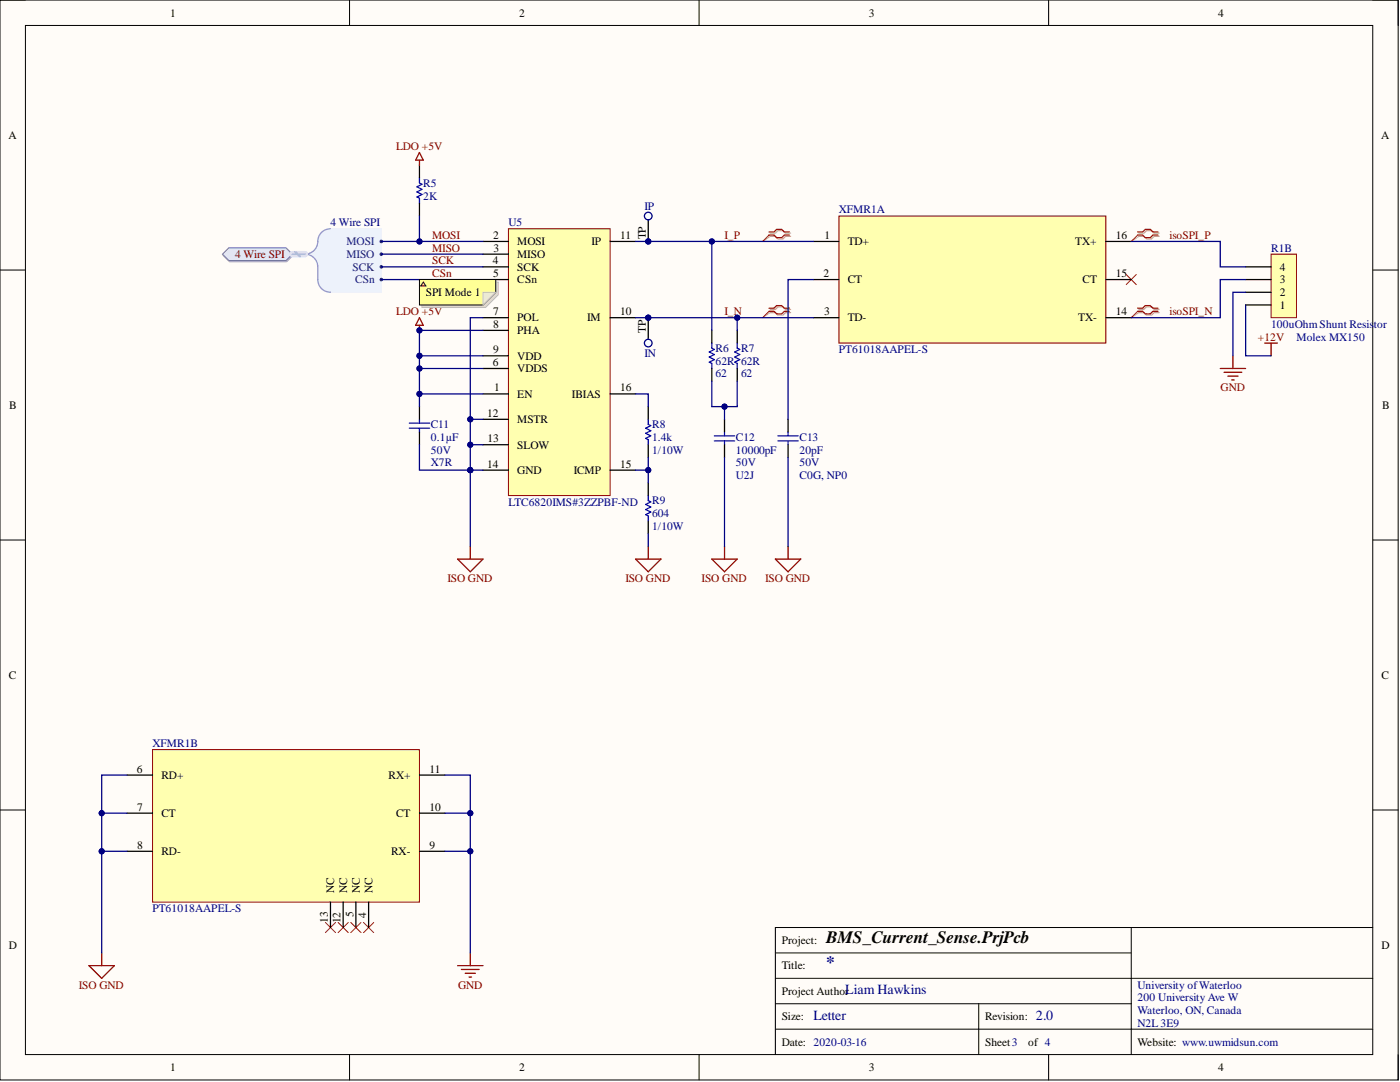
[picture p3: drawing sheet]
<svg xmlns="http://www.w3.org/2000/svg" width="279mm" height="216mm" viewBox="0 0 279 216" stroke-linecap="round" stroke-linejoin="round" font-family="sans-serif">
<defs><g id="words">
<text font-size="3.5" x="164.9" y="188.1">BMS_Current_Sense.PrjPcb</text>
<text font-size="3.5" fill="#000080" x="164.9" y="193.2">*</text>
<g font-size="2.8" fill="#000080">
<text x="162.3" y="203.5">Letter</text>
<text x="168.7" y="198.4">Liam Hawkins</text>
<text x="206.7" y="203.5">2.0</text>
</g>
<g font-size="2.3">
<text x="34" y="3.3">1</text>
<text x="103.6" y="3.3">2</text>
<text x="173.4" y="3.3">3</text>
<text x="243.1" y="3.3">4</text>
<text x="1.7" y="27.7">A</text>
<text x="275.7" y="27.7">A</text>
<text x="98.4" y="47.7">2</text>
<text x="123.8" y="47.7">11</text>
<text x="128.9" y="47.8" transform="rotate(-90 128.9 47.8)">TP</text>
<text x="164.5" y="47.7">1</text>
<text x="222.7" y="47.7">16</text>
<text x="98.3" y="52.7">4</text>
<text x="98.5" y="50.2">3</text>
<text x="103.2" y="48.9">MOSI</text>
<text x="103.2" y="51.5">MISO</text>
<text x="118" y="48.9">IP</text>
<text x="169.2" y="48.9">TD+</text>
<text x="214.6" y="48.9">TX+</text>
<text x="85" y="59.1">SPI Mode 1</text>
<text x="98.4" y="55.3">5</text>
<text x="103.2" y="54">SCK</text>
<text x="103.2" y="56.5">CSn</text>
<text x="164.4" y="55.3">2</text>
<text x="169.2" y="56.5">CT</text>
<text x="216" y="56.5">CT</text>
<text x="222.7" y="55.3">15</text>
<text x="255.4" y="59.1">2</text>
<text x="255.4" y="56.5">3</text>
<text x="255.4" y="54">4</text>
<text x="98.4" y="62.9">7</text>
<text x="98.4" y="65.4">8</text>
<text x="103.2" y="64.1">POL</text>
<text x="117.2" y="64.1">IM</text>
<text x="123.8" y="62.9">10</text>
<text x="164.5" y="62.9">3</text>
<text x="169.2" y="64.1">TD-</text>
<text x="215.2" y="64.1">TX-</text>
<text x="222.7" y="62.9">14</text>
<text x="255.4" y="61.6">1</text>
<text x="98.4" y="70.5">9</text>
<text x="103.2" y="66.7">PHA</text>
<text x="103.2" y="71.8">VDD</text>
<text x="128.9" y="66.4" transform="rotate(-90 128.9 66.4)">TP</text>
<text x="98.3" y="73">6</text>
<text x="103.2" y="74.3">VDDS</text>
<text x="1.9" y="81.6">B</text>
<text x="97.2" y="83.2">12</text>
<text x="98.6" y="78.1">1</text>
<text x="103.2" y="79.4">EN</text>
<text x="114.2" y="79.4">IBIAS</text>
<text x="123.8" y="78.1">16</text>
<text x="275.8" y="81.6">B</text>
<text x="97.3" y="88.2">13</text>
<text x="103.2" y="84.4">MSTR</text>
<text x="103.2" y="89.5">SLOW</text>
<text x="97.2" y="93.3">14</text>
<text x="103.2" y="94.6">GND</text>
<text x="114.5" y="94.6">ICMP</text>
<text x="123.8" y="93.3">15</text>
<text x="1.8" y="135.5">C</text>
<text x="275.7" y="135.5">C</text>
<text x="27.3" y="154.1">6</text>
<text x="32.2" y="155.4">RD+</text>
<text x="77.5" y="155.4">RX+</text>
<text x="85.7" y="154.1">11</text>
<text x="27.4" y="161.8">7</text>
<text x="85.7" y="161.8">10</text>
<text x="32.2" y="163">CT</text>
<text x="79.1" y="163">CT</text>
<text x="27.4" y="169.4">8</text>
<text x="32.2" y="170.6">RD-</text>
<text x="78" y="170.6">RX-</text>
<text x="85.7" y="169.4">9</text>
<text x="66.7" y="178.2" transform="rotate(-90 66.7 178.2)">NC</text>
<text x="69.3" y="178.2" transform="rotate(-90 69.3 178.2)">NC</text>
<text x="71.8" y="178.2" transform="rotate(-90 71.8 178.2)">NC</text>
<text x="74.3" y="178.2" transform="rotate(-90 74.3 178.2)">NC</text>
<text x="65.4" y="184.1" transform="rotate(-90 65.4 184.1)">13</text>
<text x="68" y="184.2" transform="rotate(-90 68 184.2)">12</text>
<text x="70.5" y="183" transform="rotate(-90 70.5 183)">5</text>
<text x="73.1" y="183.1" transform="rotate(-90 73.1 183.1)">4</text>
<text x="1.8" y="189.3">D</text>
<text x="156" y="188.4">Project:</text>
<text x="275.7" y="189.3">D</text>
<text x="156" y="193.4">Title:</text>
<text x="156" y="203.6">Size:</text>
<text x="156" y="198.5">Project Author</text>
<text x="196.6" y="203.6">Revision:</text>
<text x="156" y="208.7">Date: 2020-03-16</text>
<text x="196.6" y="208.7">Sheet3</text>
<text x="205.2" y="208.7">of 4</text>
<text x="227" y="208.7">Website: www.uwmidsun.com</text>
<text x="34" y="213.7">1</text>
<text x="103.6" y="213.7">2</text>
<text x="173.4" y="213.7">3</text>
<text x="243.1" y="213.7">4</text>
</g>
<g font-size="2.3" fill="#800000">
<text x="79.1" y="29.9">LDO +5V</text>
<text x="86.2" y="47.7">MOSI</text>
<text x="144.6" y="47.7">I_P</text>
<text x="233.4" y="47.7">isoSPI_P</text>
<text x="46.9" y="51.5">4 Wire SPI</text>
<text x="86.2" y="50.2">MISO</text>
<text x="86.2" y="52.7">SCK</text>
<text x="86.2" y="55.3">CSn</text>
<text x="79.1" y="62.9">LDO +5V</text>
<text x="144.6" y="62.9">I_N</text>
<text x="233.4" y="62.9">isoSPI_N</text>
<text x="251" y="68">+12V</text>
<text x="243.6" y="78.1">GND</text>
<text x="89.3" y="116.1">ISO GND</text>
<text x="124.8" y="116.1">ISO GND</text>
<text x="140" y="116.1">ISO GND</text>
<text x="152.7" y="116.1">ISO GND</text>
<text x="15.7" y="197.2">ISO GND</text>
<text x="91.4" y="197.2">GND</text>
</g>
<g font-size="2.3" fill="#000080">
<text x="84.5" y="37.3">R5</text>
<text x="84.5" y="39.8">2K</text>
<text x="128.6" y="41.8">IP</text>
<text x="66" y="45.1">4 Wire SPI</text>
<text x="101.5" y="45.1">U5</text>
<text x="167.4" y="42.6">XFMR1A</text>
<text x="253.7" y="50.2">R1B</text>
<text x="253.7" y="65.4">100uOhm Shunt Resis</text>
<text x="274.2" y="65.4">tor</text>
<text x="128.6" y="71.2">IN</text>
<text x="142.8" y="70.2">R6</text>
<text x="147.9" y="70.2">R7</text>
<text x="167.4" y="70.5">PT61018AAPEL-S</text>
<text x="258.7" y="68">Molex MX150</text>
<text x="142.8" y="75.3">62</text>
<text x="142.8" y="72.8">62R 62R</text>
<text x="147.9" y="75.3">62</text>
<text x="86" y="88">0.1µF</text>
<text x="86" y="85.4">C11</text>
<text x="130.1" y="88">1.4k</text>
<text x="130.1" y="85.4">R8</text>
<text x="146.9" y="88">C12</text>
<text x="159.6" y="88">C13</text>
<text x="86" y="90.5">50V</text>
<text x="86" y="93.1">X7R</text>
<text x="130.1" y="90.5">1/10W</text>
<text x="146.9" y="90.5">10000pF</text>
<text x="146.9" y="93.1">50V</text>
<text x="146.9" y="95.6">U2J</text>
<text x="159.6" y="90.5">20pF</text>
<text x="159.6" y="93.1">50V</text>
<text x="159.6" y="95.6">C0G, NP0</text>
<text x="101.5" y="100.9">LTC6820IMS#3ZZPBF-ND</text>
<text x="130.1" y="100.7">R9</text>
<text x="130.1" y="103.2">604</text>
<text x="130.1" y="105.7">1/10W</text>
<text x="30.4" y="149.1">XFMR1B</text>
<text x="30.4" y="182">PT61018AAPEL-S</text>
<text x="227" y="197.2">University ofWaterloo</text>
<text x="227" y="199.8">200 University Ave W</text>
<text x="227" y="202.3">Waterloo, ON, Canada</text>
<text x="227" y="204.9">N2L3E9</text>
</g>
<g font-size="2.3" fill="#003a70">
<text x="69.2" y="48.9">MOSI</text>
<text x="69.2" y="51.5">MISO</text>
<text x="70.4" y="54">SCK</text>
<text x="70.9" y="56.5">CSn</text>
</g>
</g></defs>
<path d="M0 0h279v215.5h-279z" fill-rule="evenodd" fill="#fffcf8"/>
<path d="M0 0h279v215.5h-279z" fill="none" stroke="#000" stroke-width=".2"/>
<path d="M5.1 5.1h268.9v205.3h-268.9z" fill-rule="evenodd" fill="#fffcf8"/>
<g fill="none" stroke="#000" stroke-width=".2">
<path d="M0 0h5.1M5.1 5.1h268.9v205.3h-268.9zM69.8 0v5.1M139.5 0v5.1M209.3 0v5.1M274 0h5v5.1M0 53.9h5.1M274 53.9h5M0 107.8h5.1M274 107.8h5M0 161.6h5.1M274 161.6h5"/>
<path d="M154.7 195.2h119.3M154.7 190.1h71.1M225.8 185.1v25.3M274 185.1h-119.3v25.3M69.8 210.4v5.1M139.5 210.4v5.1M154.7 200.3h71.1M154.7 205.4h119.3M195.3 200.3v10.1M209.3 210.4v5.1M279 210.4v5.1"/>
</g>
<path d="M155.2 88h4.1M155.2 87h4.1M157.3 86.2v.8M157.3 88v.7" fill="none" stroke="#00f" stroke-width=".25"/>
<path d="M157.3 83.7v2.5M157.3 88.7v2.6" fill="none" stroke="#000" stroke-width=".25"/>
<path d="M224.8 54.8l2 2M226.8 54.8l-2 2M64.9 184.1l2.1 2M67 184.1l-2.1 2M67.5 184.1l2 2M69.5 184.1l-2 2M70 184.1l2 2M72 184.1l-2 2M72.5 184.1l2.1 2M74.6 184.1l-2.1 2" fill="none" stroke="#f00" stroke-width=".2"/>
<path d="M167.4 43.1h53.3v25.4h-53.3z" fill-rule="evenodd" fill="#ffffb0"/>
<path d="M167.4 43.1h53.3v25.4h-53.3z" fill="none" stroke="#800000" stroke-width=".2"/>
<path d="M162.3 48.2h5.1M162.3 55.8h5.1M220.7 48.2h5.1M220.7 55.8h5.1M162.3 63.4h5.1M220.7 63.4h5.1" fill="none" stroke="#000" stroke-width=".25"/>
<path d="M30.4 149.6h53.3v30.4h-53.3z" fill-rule="evenodd" fill="#ffffb0"/>
<path d="M30.4 149.6h53.3v30.4h-53.3z" fill="none" stroke="#800000" stroke-width=".2"/>
<g fill="none" stroke="#000" stroke-width=".25">
<path d="M83.7 33v2.5M83.7 40.6v2.5M129.4 81.1v2.6M129.4 88.7v2.6M129.4 96.3v2.6M129.4 104v2.5M25.4 154.7h5M83.7 154.7h5.1M25.4 162.3h5M25.4 169.9h5M83.7 162.3h5.1M83.7 169.9h5.1"/>
<path d="M66 180v5.1M68.5 180v5.1M71 180v5.1M73.6 180v5.1"/>
</g>
<path d="M83.7 35.5v1l.5 .3-1 .5 1 .5-1 .5 1 .5-1 .5 .5 .3v1M129.4 83.7v1l.5 .2-1 .5 1 .6-1 .5 1 .5-1 .5 .5 .2v1M129.4 98.9v1l.5 .2-1 .6 1 .5-1 .5 1 .5-1 .5 .5 .2v1.1" fill="none" stroke="#00f" stroke-width=".25"/>
<path d="M63.7 46.9l1-.9 1.3-.4h10.1v12.7h-10.1l-1.3-.3-1-.9-.3-1.3v-3.2l-.6-1-1.3-.9 1.3-.8 .6-1.1v-.6z" fill-rule="evenodd" fill="#edf2fb"/>
<path d="M63.7 46.9l1-.9 1.3-.4h10.1v12.7h-10.1l-1.3-.3-1-.9-.3-1.3v-3.2l-.6-1-1.3-.9 1.3-.8 .6-1.1v-.6z" fill="none" stroke="#edf2fb" stroke-width=".2"/>
<path d="M66 45.6a2.72 2.72 0 0 0-2.6 3.2 2.53 2.53 0 0 1-2.5 1.9 2.53 2.53 0 0 1 2.5 2.5v2.6a2.53 2.53 0 0 0 2.6 2.5" fill="none" stroke="#8f9ec9" stroke-width=".25"/>
<circle cx="76.1" cy="48.2" r=".25" fill="#003a70"/>
<circle cx="76.1" cy="48.2" r=".25" fill="none" stroke="#003a70" stroke-width=".2"/>
<circle cx="76.1" cy="50.7" r=".25" fill="#003a70"/>
<circle cx="76.1" cy="50.7" r=".25" fill="none" stroke="#003a70" stroke-width=".2"/>
<circle cx="76.1" cy="53.2" r=".25" fill="#003a70"/>
<circle cx="76.1" cy="53.2" r=".25" fill="none" stroke="#003a70" stroke-width=".2"/>
<circle cx="76.1" cy="55.8" r=".25" fill="#003a70"/>
<circle cx="76.1" cy="55.8" r=".25" fill="none" stroke="#003a70" stroke-width=".2"/>
<path d="M44.5 51l1.3-1.3h11.4l1.3 1.3-1.3 1.2h-11.4z" fill-rule="evenodd" fill="#bac0ca"/>
<path d="M44.5 51l1.3-1.3h11.4l1.3 1.3-1.3 1.2h-11.4z" fill="none" stroke="#a6acb6" stroke-width=".2"/>
<path d="M44.4 50.7l1.3-1.3h11.4l1.2 1.3-1.2 1.3h-11.4z" fill-rule="evenodd" fill="#d5e4ff"/>
<path d="M44.4 50.7l1.3-1.3h11.4l1.2 1.3-1.2 1.3h-11.4z" fill="none" stroke="#71809b" stroke-width=".2"/>
<path d="M153.7 46.5h1l.5-.5h1.1l.5 .5h1M153.7 47.2h1l.5 .5h1.1l.5-.5h1M227.3 46.5h1l.5-.5h1l.5 .5h1M227.3 47.2h1l.5 .5h1l.5-.5h1M153.7 61.7h1l.5-.5h1.1l.5 .5h1M153.7 62.4h1l.5 .5h1.1l.5-.5h1M227.3 61.7h1l.5-.5h1l.5 .5h1M227.3 62.4h1l.5 .5h1l.5-.5h1" fill="none" stroke="#d0a19e" stroke-width=".25"/>
<path d="M153.7 47.2l-1.5 1M227.3 47.2l-1.5 1M153.7 62.4l-1.5 1M227.3 62.4l-1.5 1" fill="none" stroke="#d0a19e" stroke-width=".2"/>
<path d="M153.5 46.3h1l.5-.5h1l.5 .5h1M153.5 46.9h1l.5 .5h1l.5-.5h1M227 46.3h1l.6-.5h1l.5 .5h1M227 46.9h1l.6 .5h1l.5-.5h1M153.5 61.5h1l.5-.5h1l.5 .5h1M153.5 62.1h1l.5 .5h1l.5-.5h1M227 61.5h1l.6-.5h1l.5 .5h1M227 62.1h1l.6 .5h1l.5-.5h1" fill="none" stroke="#f00" stroke-width=".25"/>
<path d="M153.5 46.9l-1.3 1.3M227 46.9l-1.2 1.3M153.5 62.1l-1.3 1.3M227 62.1l-1.2 1.3" fill="none" stroke="#f00" stroke-width=".2"/>
<path d="M243.5 73.5h5.1M244.3 74.3h3.5M245 75.1h2.1M245.8 75.8h.5M246.1 71v2.5M252.4 68.5h2.5M253.7 68.5v2.5" fill="none" stroke="#800000" stroke-width=".25"/>
<path d="M253.7 50.7h5v12.7h-5z" fill-rule="evenodd" fill="#ffffb0"/>
<path d="M253.7 50.7h5v12.7h-5z" fill="none" stroke="#800000" stroke-width=".2"/>
<path d="M248.6 58.3h5.1M248.6 55.8h5.1M248.6 53.2h5.1M248.6 60.9h5.1M83.7 81.1v2.6M83.7 86.2v2.5" fill="none" stroke="#000" stroke-width=".25"/>
<path d="M83.7 30.4l.8 1.6h-1.6zM83.7 32v1M91.3 111.6h5.1l-2.5 2.5zM93.9 109v2.6M126.8 111.6h5.1l-2.5 2.5zM129.4 109v2.6M154.7 111.6h5.1l-2.5 2.5zM157.3 109v2.6M17.8 192.7h5l-2.5 2.5zM20.3 190.1v2.6" fill="none" stroke="#800000" stroke-width=".25"/>
<path d="M81.7 85.4h4M81.7 84.4h4M83.7 83.7v.7M83.7 85.4v.8" fill="none" stroke="#00f" stroke-width=".25"/>
<circle cx="129.4" cy="48.2" r=".51" fill="#000080"/>
<circle cx="129.4" cy="48.2" r=".51" fill="none" stroke="#000080" stroke-width=".2"/>
<path d="M129.4 43.1v5.1" fill="none" stroke="#000" stroke-width=".25"/>
<circle cx="129.4" cy="48.2" r=".51" fill="#000080"/>
<circle cx="129.4" cy="48.2" r=".51" fill="none" stroke="#000080" stroke-width=".2"/>
<circle cx="129.4" cy="43.1" r=".76" fill="#f8fcff"/>
<circle cx="129.4" cy="43.1" r=".76" fill="none" stroke="#000080" stroke-width=".25"/>
<circle cx="129.4" cy="63.4" r=".51" fill="#000080"/>
<circle cx="129.4" cy="63.4" r=".51" fill="none" stroke="#000080" stroke-width=".2"/>
<path d="M129.4 63.4v5.1" fill="none" stroke="#000" stroke-width=".25"/>
<circle cx="129.4" cy="63.4" r=".51" fill="#000080"/>
<circle cx="129.4" cy="63.4" r=".51" fill="none" stroke="#000080" stroke-width=".2"/>
<circle cx="129.4" cy="68.5" r=".76" fill="#f8fcff"/>
<circle cx="129.4" cy="68.5" r=".76" fill="none" stroke="#000080" stroke-width=".25"/>
<path d="M83.7 63.4l.8 1.5h-1.6zM83.7 64.9v1M91.3 192.7h5.1M92.1 193.4h3.5M92.8 194.2h2.1M93.6 195h.5M93.9 190.1v2.6" fill="none" stroke="#800000" stroke-width=".25"/>
<circle cx="83.7" cy="65.9" r=".51" fill="#000080"/>
<circle cx="83.7" cy="65.9" r=".51" fill="none" stroke="#000080" stroke-width=".2"/>
<path d="M101.5 45.6h20.3v53.3h-20.3z" fill-rule="evenodd" fill="#ffffb0"/>
<path d="M101.5 45.6h20.3v53.3h-20.3z" fill="none" stroke="#800000" stroke-width=".2"/>
<g fill="none" stroke="#000" stroke-width=".25">
<path d="M96.4 48.2h5.1M96.4 50.7h5.1M96.4 53.2h5.1M96.4 55.8h5.1M121.8 48.2h5M96.4 73.5h5.1M96.4 63.4h5.1M96.4 65.9h5.1M96.4 71h5.1M96.4 78.6h5.1M121.8 63.4h5M121.8 78.6h5"/>
<path d="M142.1 65.9v2.6M142.1 73.5v2.6M147.1 65.9v2.6M147.1 73.5v2.6M96.4 83.7h5.1M96.4 88.7h5.1M96.4 93.8h5.1M121.8 93.8h5M144.6 83.7v2.5M144.6 88.7v2.6"/>
</g>
<path d="M142.1 68.5v1l.5 .2-1.1 .5 1.1 .5-1.1 .5 1.1 .6-1.1 .5 .6 .2v1M147.1 68.5v1l.5 .2-1 .5 1 .5-1 .5 1 .6-1 .5 .5 .2v1M142.6 88h4M142.6 87h4M144.6 86.2v.8M144.6 88v.7" fill="none" stroke="#00f" stroke-width=".25"/>
<path d="M142.1 111.6h5l-2.5 2.5zM144.6 109v2.6" fill="none" stroke="#800000" stroke-width=".25"/>
<path d="M96.4 65.9h-12.7v5.1h12.7" fill="none" stroke="#000080" stroke-width=".25"/>
<circle cx="83.7" cy="65.9" r=".51" fill="#000080"/>
<circle cx="83.7" cy="65.9" r=".51" fill="none" stroke="#000080" stroke-width=".2"/>
<circle cx="83.7" cy="71" r=".51" fill="#000080"/>
<circle cx="83.7" cy="71" r=".51" fill="none" stroke="#000080" stroke-width=".2"/>
<path d="M58.3 50.7h2.6" fill="none" stroke="#cbdaff" stroke-width="1.3"/>
<path d="M58.9 50.3l1 .9" fill="none" stroke="#adbce7" stroke-width=".38"/>
<path d="M58.3 50.7h2.6" fill="none" stroke="#adbce7" stroke-width=".25"/>
<path d="M20.3 169.9h5.1" fill="none" stroke="#000080" stroke-width=".25"/>
<circle cx="20.3" cy="169.9" r=".51" fill="#000080"/>
<circle cx="20.3" cy="169.9" r=".51" fill="none" stroke="#000080" stroke-width=".2"/>
<path d="M20.3 162.3h5.1" fill="none" stroke="#000080" stroke-width=".25"/>
<circle cx="20.3" cy="162.3" r=".51" fill="#000080"/>
<circle cx="20.3" cy="162.3" r=".51" fill="none" stroke="#000080" stroke-width=".2"/>
<path d="M25.4 154.7h-5.1v35.4" fill="none" stroke="#000080" stroke-width=".25"/>
<circle cx="20.3" cy="169.9" r=".51" fill="#000080"/>
<circle cx="20.3" cy="169.9" r=".51" fill="none" stroke="#000080" stroke-width=".2"/>
<circle cx="20.3" cy="162.3" r=".51" fill="#000080"/>
<circle cx="20.3" cy="162.3" r=".51" fill="none" stroke="#000080" stroke-width=".2"/>
<path d="M76.1 55.8h20.3M76.1 53.2h20.3M76.1 50.7h20.3M76.1 48.2h7.6" fill="none" stroke="#000080" stroke-width=".25"/>
<circle cx="83.7" cy="48.2" r=".51" fill="#000080"/>
<circle cx="83.7" cy="48.2" r=".51" fill="none" stroke="#000080" stroke-width=".2"/>
<path d="M83.7 88.7v5.1h10.2" fill="none" stroke="#000080" stroke-width=".25"/>
<circle cx="93.9" cy="93.8" r=".51" fill="#000080"/>
<circle cx="93.9" cy="93.8" r=".51" fill="none" stroke="#000080" stroke-width=".2"/>
<path d="M83.7 73.5h12.7" fill="none" stroke="#000080" stroke-width=".25"/>
<circle cx="83.7" cy="73.5" r=".51" fill="#000080"/>
<circle cx="83.7" cy="73.5" r=".51" fill="none" stroke="#000080" stroke-width=".2"/>
<path d="M83.7 43.1v5.1h12.7" fill="none" stroke="#000080" stroke-width=".25"/>
<circle cx="83.7" cy="48.2" r=".51" fill="#000080"/>
<circle cx="83.7" cy="48.2" r=".51" fill="none" stroke="#000080" stroke-width=".2"/>
<path d="M88.8 169.9h5.1" fill="none" stroke="#000080" stroke-width=".25"/>
<circle cx="93.9" cy="169.9" r=".51" fill="#000080"/>
<circle cx="93.9" cy="169.9" r=".51" fill="none" stroke="#000080" stroke-width=".2"/>
<path d="M88.8 162.3h5.1" fill="none" stroke="#000080" stroke-width=".25"/>
<circle cx="93.9" cy="162.3" r=".51" fill="#000080"/>
<circle cx="93.9" cy="162.3" r=".51" fill="none" stroke="#000080" stroke-width=".2"/>
<path d="M88.8 154.7h5.1v35.4" fill="none" stroke="#000080" stroke-width=".25"/>
<circle cx="93.9" cy="169.9" r=".51" fill="#000080"/>
<circle cx="93.9" cy="169.9" r=".51" fill="none" stroke="#000080" stroke-width=".2"/>
<circle cx="93.9" cy="162.3" r=".51" fill="#000080"/>
<circle cx="93.9" cy="162.3" r=".51" fill="none" stroke="#000080" stroke-width=".2"/>
<path d="M93.9 93.8h2.5" fill="none" stroke="#000080" stroke-width=".25"/>
<circle cx="93.9" cy="93.8" r=".51" fill="#000080"/>
<circle cx="93.9" cy="93.8" r=".51" fill="none" stroke="#000080" stroke-width=".2"/>
<path d="M93.9 88.7h2.5" fill="none" stroke="#000080" stroke-width=".25"/>
<circle cx="93.9" cy="88.7" r=".51" fill="#000080"/>
<circle cx="93.9" cy="88.7" r=".51" fill="none" stroke="#000080" stroke-width=".2"/>
<path d="M93.9 83.7h2.5" fill="none" stroke="#000080" stroke-width=".25"/>
<circle cx="93.9" cy="83.7" r=".51" fill="#000080"/>
<circle cx="93.9" cy="83.7" r=".51" fill="none" stroke="#000080" stroke-width=".2"/>
<path d="M96.4 63.4h-2.5v30.4" fill="none" stroke="#000080" stroke-width=".25"/>
<circle cx="93.9" cy="93.8" r=".51" fill="#000080"/>
<circle cx="93.9" cy="93.8" r=".51" fill="none" stroke="#000080" stroke-width=".2"/>
<circle cx="93.9" cy="88.7" r=".51" fill="#000080"/>
<circle cx="93.9" cy="88.7" r=".51" fill="none" stroke="#000080" stroke-width=".2"/>
<circle cx="93.9" cy="83.7" r=".51" fill="#000080"/>
<circle cx="93.9" cy="83.7" r=".51" fill="none" stroke="#000080" stroke-width=".2"/>
<path d="M126.8 93.8h2.6" fill="none" stroke="#000080" stroke-width=".25"/>
<circle cx="129.4" cy="93.8" r=".51" fill="#000080"/>
<circle cx="129.4" cy="93.8" r=".51" fill="none" stroke="#000080" stroke-width=".2"/>
<path d="M126.8 78.6h2.6v2.5M126.8 63.4h35.5" fill="none" stroke="#000080" stroke-width=".25"/>
<circle cx="129.4" cy="63.4" r=".51" fill="#000080"/>
<circle cx="129.4" cy="63.4" r=".51" fill="none" stroke="#000080" stroke-width=".2"/>
<circle cx="147.1" cy="63.4" r=".51" fill="#000080"/>
<circle cx="147.1" cy="63.4" r=".51" fill="none" stroke="#000080" stroke-width=".2"/>
<path d="M126.8 48.2h35.5" fill="none" stroke="#000080" stroke-width=".25"/>
<circle cx="129.4" cy="48.2" r=".51" fill="#000080"/>
<circle cx="129.4" cy="48.2" r=".51" fill="none" stroke="#000080" stroke-width=".2"/>
<circle cx="142.1" cy="48.2" r=".51" fill="#000080"/>
<circle cx="142.1" cy="48.2" r=".51" fill="none" stroke="#000080" stroke-width=".2"/>
<path d="M142.1 76.1v5h2.5" fill="none" stroke="#000080" stroke-width=".25"/>
<circle cx="144.6" cy="81.1" r=".51" fill="#000080"/>
<circle cx="144.6" cy="81.1" r=".51" fill="none" stroke="#000080" stroke-width=".2"/>
<path d="M147.1 76.1v5h-2.5v2.6" fill="none" stroke="#000080" stroke-width=".25"/>
<circle cx="144.6" cy="81.1" r=".51" fill="#000080"/>
<circle cx="144.6" cy="81.1" r=".51" fill="none" stroke="#000080" stroke-width=".2"/>
<path d="M162.3 55.8h-5v27.9M225.8 48.2h17.7v5h5.1M248.6 55.8h-5.1v7.6h-17.7M248.6 58.3h-2.5v12.7M83.7 71v10.1M248.6 60.9v10.1h5.1" fill="none" stroke="#000080" stroke-width=".25"/>
<circle cx="83.7" cy="71" r=".51" fill="#000080"/>
<circle cx="83.7" cy="71" r=".51" fill="none" stroke="#000080" stroke-width=".2"/>
<circle cx="83.7" cy="73.5" r=".51" fill="#000080"/>
<circle cx="83.7" cy="73.5" r=".51" fill="none" stroke="#000080" stroke-width=".2"/>
<circle cx="83.7" cy="78.6" r=".51" fill="#000080"/>
<circle cx="83.7" cy="78.6" r=".51" fill="none" stroke="#000080" stroke-width=".2"/>
<path d="M93.9 93.8v15.2" fill="none" stroke="#000080" stroke-width=".25"/>
<circle cx="93.9" cy="93.8" r=".51" fill="#000080"/>
<circle cx="93.9" cy="93.8" r=".51" fill="none" stroke="#000080" stroke-width=".2"/>
<path d="M129.4 91.3v5M129.4 106.5v2.5" fill="none" stroke="#000080" stroke-width=".25"/>
<circle cx="129.4" cy="93.8" r=".51" fill="#000080"/>
<circle cx="129.4" cy="93.8" r=".51" fill="none" stroke="#000080" stroke-width=".2"/>
<path d="M142.1 48.2v17.7" fill="none" stroke="#000080" stroke-width=".25"/>
<circle cx="142.1" cy="48.2" r=".51" fill="#000080"/>
<circle cx="142.1" cy="48.2" r=".51" fill="none" stroke="#000080" stroke-width=".2"/>
<path d="M147.1 63.4v2.5M144.6 91.3v17.7" fill="none" stroke="#000080" stroke-width=".25"/>
<circle cx="147.1" cy="63.4" r=".51" fill="#000080"/>
<circle cx="147.1" cy="63.4" r=".51" fill="none" stroke="#000080" stroke-width=".2"/>
<path d="M83.7 78.6h12.7M157.3 91.3v17.7" fill="none" stroke="#000080" stroke-width=".25"/>
<circle cx="83.7" cy="78.6" r=".51" fill="#000080"/>
<circle cx="83.7" cy="78.6" r=".51" fill="none" stroke="#000080" stroke-width=".2"/>
<path d="M84.2 56.3h15.2v2.5l-2.5 2.6h-12.7z" fill-rule="evenodd" fill="#e0ddd7"/>
<path d="M84.2 56.3h15.2v2.5l-2.5 2.6h-12.7z" fill="none" stroke="#bfbdba" stroke-width=".2"/>
<path d="M83.7 55.8h15.2v2.5l-2.5 2.6h-12.7z" fill-rule="evenodd" fill="#ffff96"/>
<path d="M83.7 55.8h15.2v2.5l-2.5 2.6h-12.7z" fill="none" stroke="#000" stroke-width=".2"/>
<path d="M96.4 58.3h2.5l-2.5 2.6z" fill="#f2f0d8"/>
<path d="M96.4 58.3h2.5l-2.5 2.6z" fill="none" stroke="#bfbdba" stroke-width=".2"/>
<path d="M84.5 56.3l.5 .8h-1z" fill="#ffcc78"/>
<path d="M84.5 56.3l.5 .8h-1z" fill="none" stroke="#300" stroke-width=".2"/>
<use href="#words"/>
</svg>
